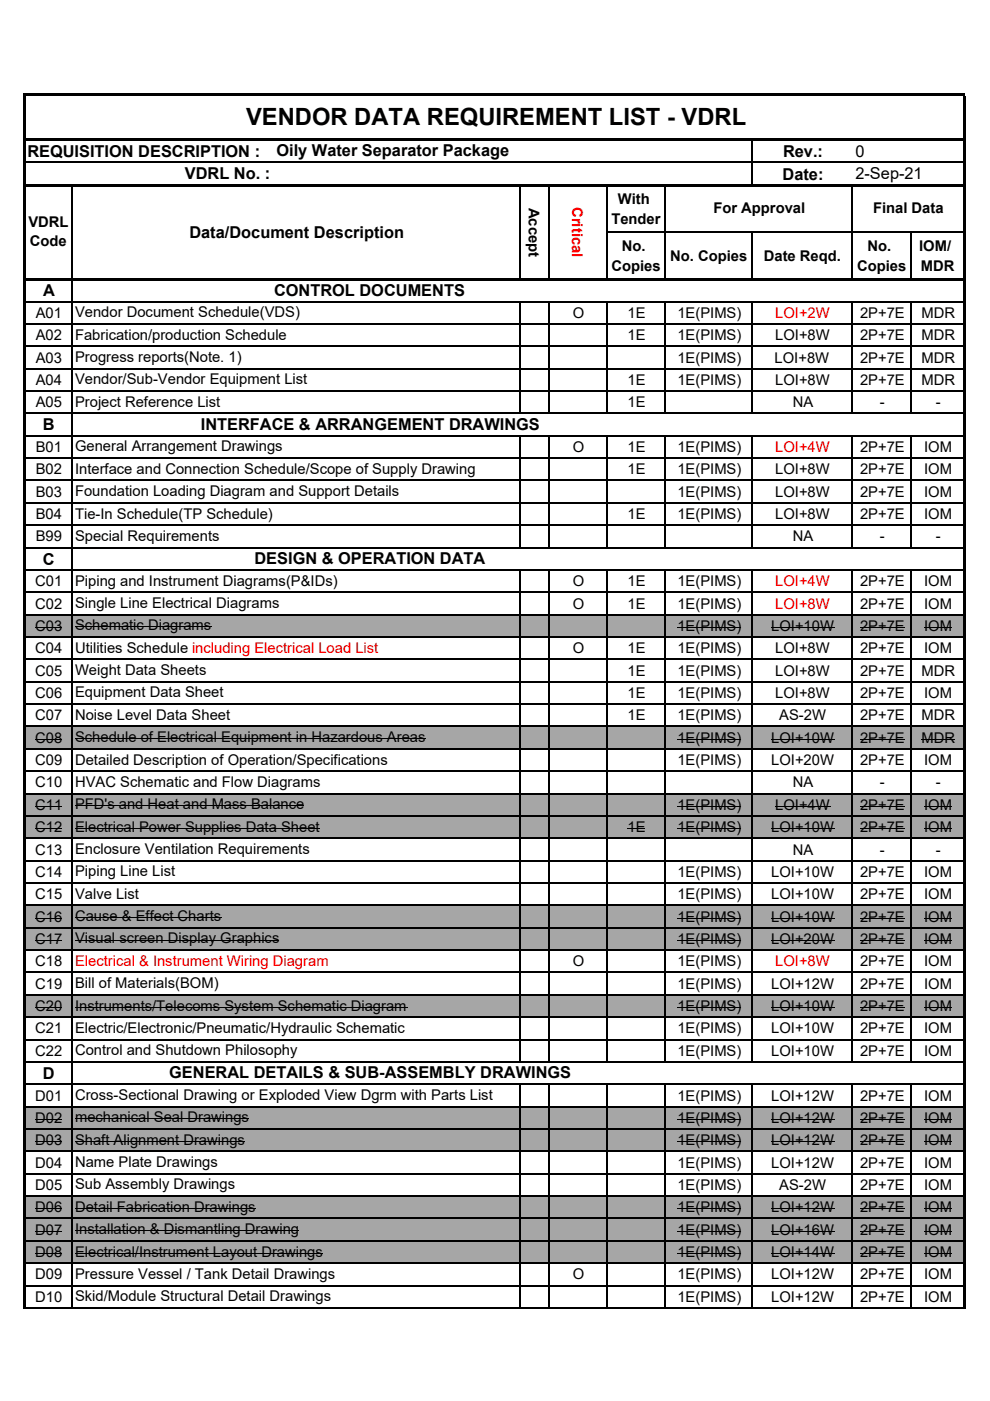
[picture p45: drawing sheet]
<svg xmlns="http://www.w3.org/2000/svg" width="210mm" height="297mm" viewBox="0 0 210 297" stroke-linecap="round" stroke-linejoin="round" font-family="sans-serif">
<defs><g id="words">
<text font-size="5" x="52.2" y="26.5">VENDOR DATA REQUIREMENT LIST - VDRL</text>
<g font-size="3.5">
<text x="5.8" y="33.2">REQUISITION DESCRIPTION :</text>
<text x="58.6" y="33.1">Oily Water Separator Package</text>
<text x="166.1" y="33.2">Rev.:</text>
<text x="181.4" y="33.2">0</text>
<text x="39.2" y="37.9">VDRL No. :</text>
<text x="166" y="38.1">Date:</text>
<text x="181.4" y="37.9">2-Sep-21</text>
<text x="40.2" y="50.4">Data/Document Description</text>
<text x="9.1" y="62.8">A</text>
<text x="58.1" y="62.7">CONTROL DOCUMENTS</text>
<text x="9.1" y="91.3">B</text>
<text x="42.6" y="91.1">INTERFACE &amp; ARRANGEMENT DRAWINGS</text>
<text x="9.1" y="119.7">C</text>
<text x="54" y="119.6">DESIGN &amp; OPERATION DATA</text>
<text x="9.1" y="228.8">D</text>
<text x="35.9" y="228.6">GENERAL DETAILS &amp; SUB-ASSEMBLY DRAWINGS</text>
</g>
<g font-size="3.1">
<text x="112.2" y="44.1" transform="rotate(90 112.2 44.1)">Accept</text>
<text x="129.7" y="47.4">Tender</text>
<text x="131.1" y="43.3">With</text>
<text x="151.3" y="45.3">For Approval</text>
<text x="185.2" y="45.3">Final Data</text>
<text x="6" y="48.2">VDRL</text>
<text x="6.3" y="52.2">Code</text>
<text x="131.9" y="53.3">No.</text>
<text x="184" y="53.3">No.</text>
<text x="194.9" y="53.3">IOM/</text>
<text x="129.7" y="57.4">Copies</text>
<text x="142.2" y="55.3">No. Copies</text>
<text x="162" y="55.3">Date Reqd.</text>
<text x="181.8" y="57.4">Copies</text>
<text x="195.3" y="57.4">MDR</text>
<text x="7.6" y="67.4">A01</text>
<text x="15.9" y="67.3">Vendor Document Schedule(VDS)</text>
<text x="121.5" y="67.4">O</text>
<text x="133.1" y="67.4">1E</text>
<text x="143.7" y="67.4">1E(PIMS)</text>
<text x="182.4" y="67.4">2P+7E</text>
<text x="195.5" y="67.4">MDR</text>
<text x="7.6" y="72.1">A02</text>
<text x="7.6" y="76.9">A03</text>
<text x="15.9" y="72">Fabrication/production Schedule</text>
<text x="15.9" y="76.8">Progress reports(Note. 1)</text>
<text x="133.1" y="72.1">1E</text>
<text x="143.7" y="72.1">1E(PIMS)</text>
<text x="143.7" y="76.9">1E(PIMS)</text>
<text x="164.3" y="76.9">LOI+8W</text>
<text x="164.4" y="72.1">LOI+8W</text>
<text x="182.4" y="72.1">2P+7E</text>
<text x="182.4" y="76.9">2P+7E</text>
<text x="195.5" y="72.1">MDR</text>
<text x="195.5" y="76.9">MDR</text>
<text x="7.6" y="81.6">A04</text>
<text x="15.9" y="81.5">Vendor/Sub-Vendor Equipment List</text>
<text x="133.1" y="81.6">1E</text>
<text x="143.7" y="81.6">1E(PIMS)</text>
<text x="164.4" y="81.6">LOI+8W</text>
<text x="182.4" y="81.6">2P+7E</text>
<text x="195.5" y="81.6">MDR</text>
<text x="7.6" y="86.4">A05</text>
<text x="15.9" y="86.2">Project Reference List</text>
<text x="133.1" y="86.4">1E</text>
<text x="168.1" y="86.4">NA</text>
<text x="186.6" y="86.4">-</text>
<text x="198.5" y="86.4">-</text>
<text x="7.6" y="95.8">B01</text>
<text x="15.9" y="95.7">General Arrangement Drawings</text>
<text x="121.5" y="95.8">O</text>
<text x="133.1" y="95.8">1E</text>
<text x="143.7" y="95.8">1E(PIMS)</text>
<text x="182.4" y="95.8">2P+7E</text>
<text x="196" y="95.8">IOM</text>
<text x="7.6" y="100.6">B02</text>
<text x="15.9" y="100.5">Interface and Connection Schedule/Scope of Supply Drawing</text>
<text x="133.1" y="100.6">1E</text>
<text x="143.7" y="100.6">1E(PIMS)</text>
<text x="164.4" y="100.6">LOI+8W</text>
<text x="182.4" y="100.6">2P+7E</text>
<text x="196" y="100.6">IOM</text>
<text x="7.6" y="105.3">B03</text>
<text x="15.9" y="105.2">Foundation Loading Diagram and Support Details</text>
<text x="143.7" y="105.3">1E(PIMS)</text>
<text x="164.4" y="105.3">LOI+8W</text>
<text x="182.4" y="105.3">2P+7E</text>
<text x="196" y="105.3">IOM</text>
<text x="7.6" y="110.1">B04</text>
<text x="15.9" y="109.9">Tie-In Schedule(TP Schedule)</text>
<text x="133.1" y="110.1">1E</text>
<text x="143.7" y="110.1">1E(PIMS)</text>
<text x="164.4" y="110.1">LOI+8W</text>
<text x="182.4" y="110.1">2P+7E</text>
<text x="196" y="110.1">IOM</text>
<text x="7.6" y="114.8">B99</text>
<text x="15.9" y="114.7">Special Requirements</text>
<text x="168.1" y="114.8">NA</text>
<text x="186.6" y="114.8">-</text>
<text x="198.5" y="114.8">-</text>
<text x="7.5" y="124.3">C01</text>
<text x="15.9" y="124.2">Piping and Instrument Diagrams(P&amp;IDs)</text>
<text x="121.5" y="124.3">O</text>
<text x="133.1" y="124.3">1E</text>
<text x="143.7" y="124.3">1E(PIMS)</text>
<text x="182.4" y="124.3">2P+7E</text>
<text x="196" y="124.3">IOM</text>
<text x="7.5" y="129">C02</text>
<text x="15.9" y="128.9">Single Line Electrical Diagrams</text>
<text x="121.5" y="129">O</text>
<text x="133.1" y="129">1E</text>
<text x="143.7" y="129">1E(PIMS)</text>
<text x="182.4" y="129">2P+7E</text>
<text x="196" y="129">IOM</text>
<text x="7.5" y="133.8">C03</text>
<text x="15.9" y="133.6">Schematic Diagrams</text>
<text x="143.7" y="133.8">1E(PIMS)</text>
<text x="163.6" y="133.8">LOI+10W</text>
<text x="182.4" y="133.8">2P+7E</text>
<text x="196" y="133.8">IOM</text>
<text x="7.5" y="138.5">C04</text>
<text x="7.5" y="143.3">C05</text>
<text x="15.9" y="138.4">Utilities Schedule including Electrical Load List</text>
<text x="15.9" y="143.1">Weight Data Sheets</text>
<text x="121.5" y="138.5">O</text>
<text x="133.1" y="143.3">1E</text>
<text x="133.1" y="138.5">1E</text>
<text x="143.7" y="143.3">1E(PIMS)</text>
<text x="143.7" y="138.5">1E(PIMS)</text>
<text x="164.4" y="143.3">LOI+8W</text>
<text x="164.4" y="138.5">LOI+8W</text>
<text x="182.4" y="143.3">2P+7E</text>
<text x="182.4" y="138.5">2P+7E</text>
<text x="195.5" y="143.3">MDR</text>
<text x="196" y="138.5">IOM</text>
<text x="7.5" y="148">C06</text>
<text x="15.9" y="147.9">Equipment Data Sheet</text>
<text x="133.1" y="148">1E</text>
<text x="143.7" y="148">1E(PIMS)</text>
<text x="164.4" y="148">LOI+8W</text>
<text x="182.4" y="148">2P+7E</text>
<text x="196" y="148">IOM</text>
<text x="7.5" y="152.7">C07</text>
<text x="15.9" y="152.6">Noise Level Data Sheet</text>
<text x="133.1" y="152.7">1E</text>
<text x="143.7" y="152.7">1E(PIMS)</text>
<text x="165.3" y="152.7">AS-2W</text>
<text x="182.4" y="152.7">2P+7E</text>
<text x="195.5" y="152.7">MDR</text>
<text x="7.5" y="157.5">C08</text>
<text x="15.9" y="157.4">Schedule of Electrical Equipment in Hazardous Areas</text>
<text x="143.7" y="157.5">1E(PIMS)</text>
<text x="163.6" y="157.5">LOI+10W</text>
<text x="182.4" y="157.5">2P+7E</text>
<text x="195.5" y="157.5">MDR</text>
<text x="7.5" y="162.2">C09</text>
<text x="7.5" y="167">C10</text>
<text x="15.9" y="162.1">Detailed Description of Operation/Specifications</text>
<text x="15.9" y="166.8">HVAC Schematic and Flow Diagrams</text>
<text x="143.7" y="162.2">1E(PIMS)</text>
<text x="163.6" y="162.2">LOI+20W</text>
<text x="168.1" y="167">NA</text>
<text x="182.4" y="162.2">2P+7E</text>
<text x="186.6" y="167">-</text>
<text x="196" y="162.2">IOM</text>
<text x="198.5" y="167">-</text>
<text x="7.5" y="171.7">C11</text>
<text x="15.9" y="171.6">PFD's and Heat and Mass Balance</text>
<text x="143.7" y="171.7">1E(PIMS)</text>
<text x="164.4" y="171.7">LOI+4W</text>
<text x="182.4" y="171.7">2P+7E</text>
<text x="196" y="171.7">IOM</text>
<text x="7.5" y="176.4">C12</text>
<text x="15.9" y="176.3">Electrical Power Supplies Data Sheet</text>
<text x="133.1" y="176.4">1E</text>
<text x="143.7" y="176.4">1E(PIMS)</text>
<text x="163.6" y="176.4">LOI+10W</text>
<text x="182.4" y="176.4">2P+7E</text>
<text x="196" y="176.4">IOM</text>
<text x="7.5" y="181.2">C13</text>
<text x="7.5" y="185.9">C14</text>
<text x="15.9" y="185.8">Piping Line List</text>
<text x="15.9" y="181.1">Enclosure Ventilation Requirements</text>
<text x="143.7" y="185.9">1E(PIMS)</text>
<text x="163.6" y="185.9">LOI+10W</text>
<text x="168.1" y="181.2">NA</text>
<text x="182.4" y="185.9">2P+7E</text>
<text x="186.6" y="181.2">-</text>
<text x="196" y="185.9">IOM</text>
<text x="198.5" y="181.2">-</text>
<text x="7.5" y="190.7">C15</text>
<text x="15.9" y="190.5">Valve List</text>
<text x="143.7" y="190.7">1E(PIMS)</text>
<text x="163.6" y="190.7">LOI+10W</text>
<text x="182.4" y="190.7">2P+7E</text>
<text x="196" y="190.7">IOM</text>
<text x="7.5" y="195.4">C16</text>
<text x="15.9" y="195.3">Cause &amp; Effect Charts</text>
<text x="143.7" y="195.4">1E(PIMS)</text>
<text x="163.6" y="195.4">LOI+10W</text>
<text x="182.4" y="195.4">2P+7E</text>
<text x="196" y="195.4">IOM</text>
<text x="7.5" y="200.2">C17</text>
<text x="15.9" y="200">Visual screen Display Graphics</text>
<text x="143.7" y="200.2">1E(PIMS)</text>
<text x="163.6" y="200.2">LOI+20W</text>
<text x="182.4" y="200.2">2P+7E</text>
<text x="196" y="200.2">IOM</text>
<text x="7.5" y="209.6">C19</text>
<text x="7.5" y="204.9">C18</text>
<text x="15.9" y="209.5">Bill of Materials(BOM)</text>
<text x="121.5" y="204.9">O</text>
<text x="143.7" y="209.6">1E(PIMS)</text>
<text x="143.7" y="204.9">1E(PIMS)</text>
<text x="163.6" y="209.6">LOI+12W</text>
<text x="182.4" y="204.9">2P+7E</text>
<text x="182.4" y="209.6">2P+7E</text>
<text x="196" y="204.9">IOM</text>
<text x="196" y="209.6">IOM</text>
<text x="7.5" y="214.4">C20</text>
<text x="15.9" y="214.2">Instruments/Telecoms System Schematic Diagram</text>
<text x="143.7" y="214.4">1E(PIMS)</text>
<text x="163.6" y="214.4">LOI+10W</text>
<text x="182.4" y="214.4">2P+7E</text>
<text x="196" y="214.4">IOM</text>
<text x="7.5" y="219.1">C21</text>
<text x="15.9" y="219">Electric/Electronic/Pneumatic/Hydraulic Schematic</text>
<text x="143.7" y="219.1">1E(PIMS)</text>
<text x="163.6" y="219.1">LOI+10W</text>
<text x="182.4" y="219.1">2P+7E</text>
<text x="196" y="219.1">IOM</text>
<text x="7.5" y="223.9">C22</text>
<text x="15.9" y="223.7">Control and Shutdown Philosophy</text>
<text x="143.7" y="223.9">1E(PIMS)</text>
<text x="163.6" y="223.9">LOI+10W</text>
<text x="182.4" y="223.9">2P+7E</text>
<text x="196" y="223.9">IOM</text>
<text x="7.5" y="233.3">D01</text>
<text x="15.9" y="233.2">Cross-Sectional Drawing or Exploded View Dgrm with Parts List</text>
<text x="143.7" y="233.3">1E(PIMS)</text>
<text x="163.6" y="233.3">LOI+12W</text>
<text x="182.4" y="233.3">2P+7E</text>
<text x="196" y="233.3">IOM</text>
<text x="7.5" y="238.1">D02</text>
<text x="15.9" y="238">mechanical Seal Drawings</text>
<text x="143.7" y="238.1">1E(PIMS)</text>
<text x="163.6" y="238.1">LOI+12W</text>
<text x="182.4" y="238.1">2P+7E</text>
<text x="196" y="238.1">IOM</text>
<text x="7.5" y="242.8">D03</text>
<text x="15.9" y="242.7">Shaft Alignment Drawings</text>
<text x="143.7" y="242.8">1E(PIMS)</text>
<text x="163.6" y="242.8">LOI+12W</text>
<text x="182.4" y="242.8">2P+7E</text>
<text x="196" y="242.8">IOM</text>
<text x="7.5" y="247.6">D04</text>
<text x="15.9" y="247.4">Name Plate Drawings</text>
<text x="143.7" y="247.6">1E(PIMS)</text>
<text x="163.6" y="247.6">LOI+12W</text>
<text x="182.4" y="247.6">2P+7E</text>
<text x="196" y="247.6">IOM</text>
<text x="7.5" y="252.3">D05</text>
<text x="7.5" y="257">D06</text>
<text x="15.9" y="252.2">Sub Assembly Drawings</text>
<text x="15.9" y="256.9">Detail Fabrication Drawings</text>
<text x="143.7" y="257">1E(PIMS)</text>
<text x="143.7" y="252.3">1E(PIMS)</text>
<text x="163.6" y="257">LOI+12W</text>
<text x="165.3" y="252.3">AS-2W</text>
<text x="182.4" y="257">2P+7E</text>
<text x="182.4" y="252.3">2P+7E</text>
<text x="196" y="252.3">IOM</text>
<text x="196" y="257">IOM</text>
<text x="7.5" y="261.8">D07</text>
<text x="15.9" y="261.7">Installation &amp; Dismantling Drawing</text>
<text x="143.7" y="261.8">1E(PIMS)</text>
<text x="163.6" y="261.8">LOI+16W</text>
<text x="182.4" y="261.8">2P+7E</text>
<text x="196" y="261.8">IOM</text>
<text x="7.5" y="266.5">D08</text>
<text x="15.9" y="266.4">Electrical/Instrument Layout Drawings</text>
<text x="143.7" y="266.5">1E(PIMS)</text>
<text x="163.6" y="266.5">LOI+14W</text>
<text x="182.4" y="266.5">2P+7E</text>
<text x="196" y="266.5">IOM</text>
<text x="7.5" y="271.3">D09</text>
<text x="15.9" y="271.1">Pressure Vessel / Tank Detail Drawings</text>
<text x="15.9" y="275.9">Skid/Module Structural Detail Drawings</text>
<text x="121.5" y="271.3">O</text>
<text x="143.7" y="271.3">1E(PIMS)</text>
<text x="163.6" y="271.3">LOI+12W</text>
<text x="182.4" y="271.3">2P+7E</text>
<text x="196" y="271.3">IOM</text>
<text x="7.5" y="276">D10</text>
<text x="143.7" y="276">1E(PIMS)</text>
<text x="163.6" y="276">LOI+12W</text>
<text x="182.4" y="276">2P+7E</text>
<text x="196" y="276">IOM</text>
</g>
<g font-size="3.1" fill="#f00">
<text x="121.3" y="43.9" transform="rotate(90 121.3 43.9)">Critical</text>
<text x="164.4" y="67.4">LOI+2W</text>
<text x="164.4" y="95.8">LOI+4W</text>
<text x="164.4" y="124.3">LOI+4W</text>
<text x="164.4" y="129">LOI+8W</text>
<text x="15.9" y="204.8">Electrical &amp; Instrument Wiring Diagram</text>
<text x="164.4" y="204.9">LOI+8W</text>
</g>
</g></defs>
<g fill="#a6a6a6">
<path d="M5.3 130.3h199.2v4.8h-199.2z"/>
<path d="M5.3 154h199.2v4.8h-199.2z"/>
<path d="M5.3 168.2h199.2v9.6h-199.2z"/>
<path d="M5.3 191.9h199.2v9.6h-199.2z"/>
<path d="M5.3 210.9h199.2v4.8h-199.2z"/>
<path d="M5.3 234.6h199.2v9.5h-199.2z"/>
<path d="M5.3 253.6h199.2v14.2h-199.2z"/>
</g>
<g fill="none" stroke="#000" stroke-width=".21">
<path d="M7.5 133.1h5.7M15.9 132.9h29M143.7 133.1h13.5M163.6 133.1h13.5M182.4 133.1h9.5M196 133.1h5.9M7.5 156.8h5.7M15.9 156.6h74.3M143.7 156.8h13.5M163.6 156.8h13.5M182.4 156.8h9.5M195.5 156.8h7"/>
<path d="M7.5 171h5.7M7.5 175.7h5.7M15.9 170.9h48.6M15.9 175.6h51.8M133.1 175.7h3.8M143.7 171h13.5M143.7 175.7h13.5M163.6 175.7h13.5M164.4 171h11.8M182.4 171h9.5M182.4 175.7h9.5M196 171h5.9"/>
<path d="M196 175.7h5.9M7.5 194.7h5.7M7.5 199.4h5.7M15.9 194.6h31M15.9 199.3h43.2M143.7 194.7h13.5M143.7 199.4h13.5M163.6 194.7h13.5M163.6 199.4h13.5M182.4 194.7h9.5M182.4 199.4h9.5M196 194.7h5.9"/>
<path d="M196 199.4h5.9M7.5 213.7h5.7M15.9 213.5h70.5M143.7 213.7h13.5M163.6 213.7h13.5M182.4 213.7h9.5M196 213.7h5.9M7.5 237.4h5.7M15.9 237.2h36.8M143.7 237.4h13.5M163.6 237.4h13.5M182.4 237.4h9.5"/>
<path d="M196 237.4h5.9M7.5 242.1h5.7M7.5 256.3h5.7M15.9 242h36M15.9 256.2h38.2M143.7 242.1h13.5M143.7 256.3h13.5M163.6 242.1h13.5M163.6 256.3h13.5M182.4 242.1h9.5M182.4 256.3h9.5M196 242.1h5.9"/>
<path d="M196 256.3h5.9M7.5 261.1h5.7M7.5 265.8h5.7M15.9 260.9h47.5M15.9 265.7h52.6M143.7 261.1h13.5M143.7 265.8h13.5M163.6 261.1h13.5M163.6 265.8h13.5M182.4 261.1h9.5M182.4 265.8h9.5M196 261.1h5.9"/>
<path d="M196 265.8h5.9"/>
</g>
<g fill="none" stroke="#000" stroke-width=".3">
<path d="M5.4 34.4h198.8M15.3 39.6v19.3M110.4 39.6v19.3M116.5 39.6v19.3M128.7 39.6v19.3M141.1 39.6v19.3M159.6 29.9v9.1M180.8 39.6v19.3M15.3 59.5v218M128.8 49.3h75.4M159.6 49.4v9.5M193.2 49.4v9.5"/>
<path d="M5.4 63.9h198.8M5.4 68.7h198.8M5.4 73.4h198.8M5.4 78.2h198.8M110.4 64.1v23.7M116.5 64.1v23.7M128.7 64.1v23.7M141.1 64.1v23.7M159.6 64.1v23.7M180.8 64.1v23.7M193.2 64.1v23.7M5.4 82.9h198.8"/>
<path d="M5.4 87.7h198.8M5.4 92.4h198.8M5.4 97.1h198.8M110.4 92.5v23.7M116.5 92.5v23.7M128.7 92.5v23.7M141.1 92.5v23.7M159.6 92.5v23.7M180.8 92.5v23.7M193.2 92.5v23.7M5.4 101.9h198.8M5.4 106.6h198.8"/>
<path d="M5.4 111.4h198.8M5.4 116.1h198.8M5.4 120.8h198.8M5.4 125.6h198.8M5.4 130.3h198.8M5.4 135.1h198.8M5.4 139.8h198.8M110.4 121v104.3M116.5 121v104.3M128.7 121v104.3M141.1 121v104.3M159.6 121v104.3"/>
<path d="M180.8 121v104.3M193.2 121v104.3M5.4 144.5h198.8M5.4 149.3h198.8M5.4 154h198.8M5.4 158.8h198.8M5.4 163.5h198.8M5.4 168.3h198.8M5.4 173h198.8M5.4 177.7h198.8M5.4 182.5h198.8M5.4 187.2h198.8"/>
<path d="M5.4 192h198.8M5.4 196.7h198.8M5.4 201.4h198.8M5.4 206.2h198.8M5.4 210.9h198.8M5.4 215.7h198.8M5.4 220.4h198.8M5.4 225.1h198.8M5.4 229.9h198.8M5.4 234.6h198.8M5.4 239.4h198.8M110.4 230v47.5"/>
<path d="M116.5 230v47.5M128.7 230v47.5M141.1 230v47.5M159.6 230v47.5M180.8 230v47.5M193.2 230v47.5M5.4 244.1h198.8M5.4 248.9h198.8M5.4 253.6h198.8M5.4 258.3h198.8M5.4 263.1h198.8M5.4 267.8h198.8"/>
<path d="M5.4 272.6h198.8M5.4 277.3h198.8"/>
</g>
<path d="M5.4 19.8h199.4v.6h-199.4zM5.4 29.3h199.4v.6h-199.4zM5.4 39h199.4v.6h-199.4zM5.4 58.9h199.4v.6h-199.4zM4.8 19.8h.6v257.7h-.6zM204.2 20.4h.6v257.1h-.6z" fill="#000"/>
<use href="#words"/>
</svg>
